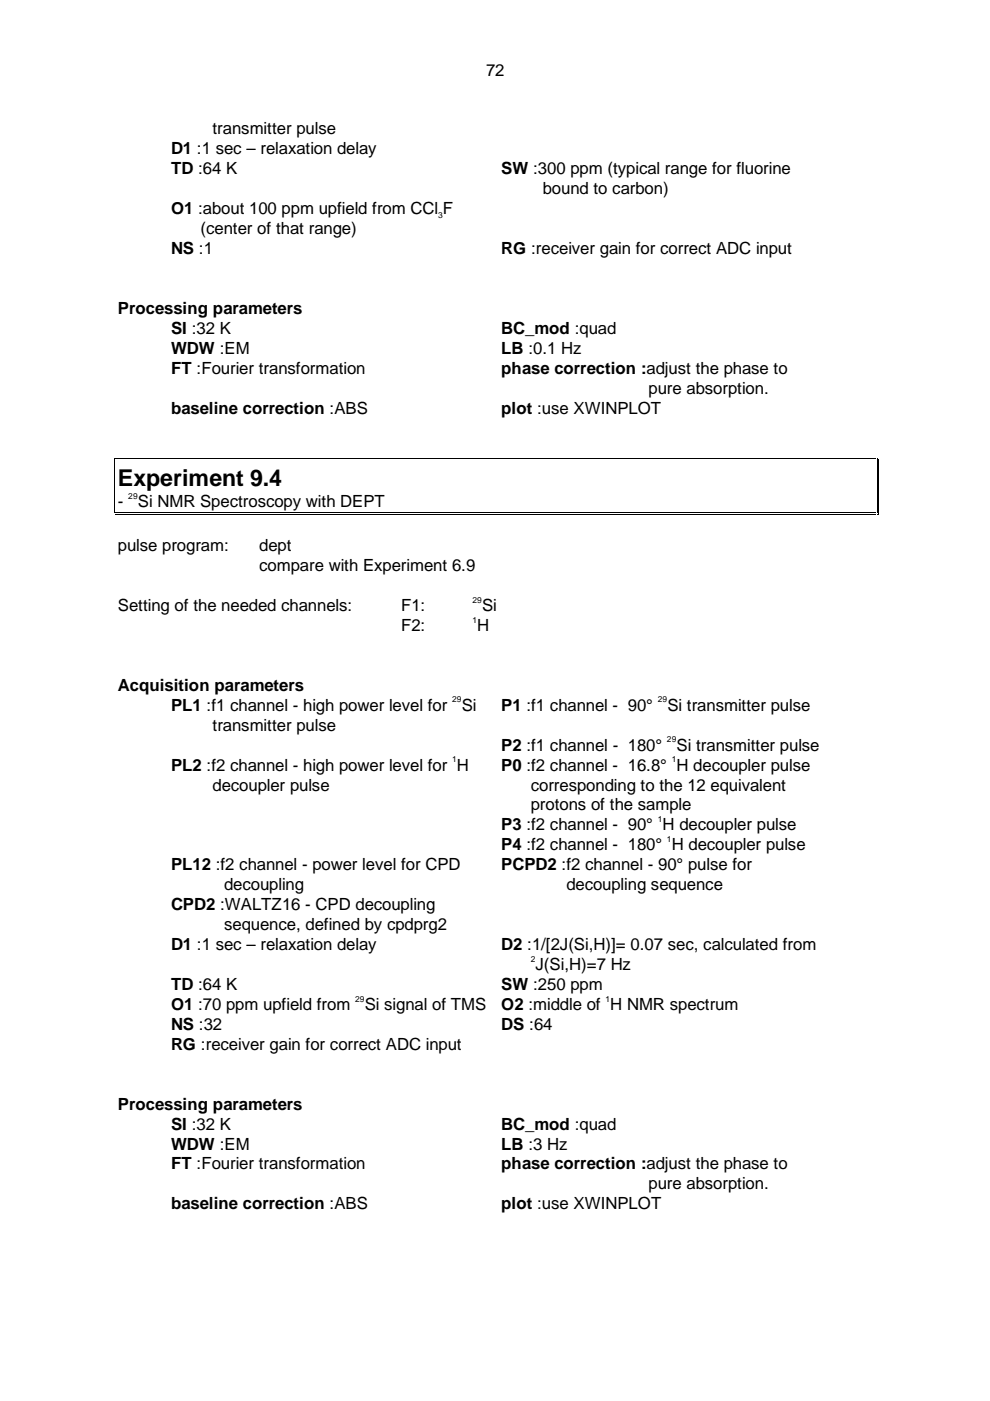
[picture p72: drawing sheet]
<svg xmlns="http://www.w3.org/2000/svg" width="210mm" height="297mm" viewBox="0 0 210 297" stroke-linecap="round" stroke-linejoin="round" font-family="sans-serif">
<defs><g id="words">
<text font-size="4.9" x="25" y="103">Experiment 9.4</text>
<g font-size="3.6">
<text x="103.1" y="16.1">72</text>
<text x="45.1" y="28.5">transmitter pulse</text>
<text x="36.3" y="32.7">D1 :1 sec – relaxation delay</text>
<text x="36.3" y="37">TD :64 K</text>
<text x="106.3" y="37">SW :300 ppm (typical range for fluorine</text>
<text x="115.1" y="41.2">bound to carbon)</text>
<text x="36.3" y="45.4">O1 :about 100 ppm upfield from CCl F</text>
<text x="36.3" y="53.9">NS :1</text>
<text x="42.5" y="49.7">(center of that range)</text>
<text x="106.3" y="53.9">RG :receiver gain for correct ADC input</text>
<text x="25" y="66.5">Processing parameters</text>
<text x="36.3" y="70.7">SI :32 K</text>
<text x="106.3" y="70.7">BC_mod :quad</text>
<text x="36.3" y="75">WDW :EM</text>
<text x="106.3" y="75">LB :0.1 Hz</text>
<text x="36.3" y="79.2">FT :Fourier transformation</text>
<text x="106.3" y="79.2">phase correction :adjust the phase to</text>
<text x="137.5" y="83.4">pure absorption.</text>
<text x="36.3" y="87.7">baseline correction :ABS</text>
<text x="106.3" y="87.7">plot :use XWINPLOT</text>
<text x="25" y="107.6">-</text>
<text x="29.2" y="107.6">Si NMR Spectroscopy with DEPT</text>
<text x="25" y="116.9">pulse program:</text>
<text x="55" y="116.9">dept</text>
<text x="55" y="121.1">compare with Experiment 6.9</text>
<text x="25" y="129.6">Setting of the needed channels:</text>
<text x="85" y="129.6">F1:</text>
<text x="102.2" y="129.6">Si</text>
<text x="85" y="133.8">F2:</text>
<text x="101.2" y="133.8">H</text>
<text x="25" y="146.4">Acquisition parameters</text>
<text x="36.3" y="150.7">PL1 :f1 channel - high power level for</text>
<text x="45.1" y="154.9">transmitter pulse</text>
<text x="97.9" y="150.7">Si</text>
<text x="106.3" y="150.7">P1 :f1 channel - 90°</text>
<text x="141.5" y="150.7">Si transmitter pulse</text>
<text x="106.3" y="159.1">P2 :f1 channel - 180°</text>
<text x="143.4" y="159.1">Si transmitter pulse</text>
<text x="36.3" y="163.4">PL2 :f2 channel - high power level for H</text>
<text x="45.1" y="167.6">decoupler pulse</text>
<text x="106.3" y="163.4">P0 :f2 channel - 16.8° H decoupler pulse</text>
<text x="112.5" y="167.6">corresponding to the 12 equivalent</text>
<text x="112.5" y="171.8">protons of the sample</text>
<text x="106.3" y="176.1">P3 :f2 channel - 90° H decoupler pulse</text>
<text x="36.3" y="184.5">PL12 :f2 channel - power level for CPD</text>
<text x="106.3" y="184.5">PCPD2 :f2 channel - 90° pulse for</text>
<text x="106.3" y="180.3">P4 :f2 channel - 180° H decoupler pulse</text>
<text x="47.5" y="188.8">decoupling</text>
<text x="120.1" y="188.8">decoupling sequence</text>
<text x="36.3" y="193">CPD2 :WALTZ16 - CPD decoupling</text>
<text x="47.5" y="197.2">sequence, defined by cpdprg2</text>
<text x="36.3" y="201.5">D1 :1 sec – relaxation delay</text>
<text x="106.3" y="201.5">D2 :1/[2J(Si,H)]= 0.07 sec, calculated from</text>
<text x="36.3" y="209.9">TD :64 K</text>
<text x="106.3" y="209.9">SW :250 ppm</text>
<text x="113.6" y="205.7">J(Si,H)=7 Hz</text>
<text x="36.3" y="214.2">O1 :70 ppm upfield from</text>
<text x="77.3" y="214.2">Si signal of TMS</text>
<text x="106.3" y="214.2">O2 :middle of H NMR spectrum</text>
<text x="36.3" y="218.4">NS :32</text>
<text x="106.3" y="218.4">DS :64</text>
<text x="36.3" y="222.6">RG :receiver gain for correct ADC input</text>
<text x="25" y="235.3">Processing parameters</text>
<text x="36.3" y="239.5">SI :32 K</text>
<text x="106.3" y="239.5">BC_mod :quad</text>
<text x="36.3" y="243.7">WDW :EM</text>
<text x="106.3" y="243.7">LB :3 Hz</text>
<text x="36.3" y="248">FT :Fourier transformation</text>
<text x="106.3" y="248">phase correction :adjust the phase to</text>
<text x="36.3" y="256.4">baseline correction :ABS</text>
<text x="106.3" y="256.4">plot :use XWINPLOT</text>
<text x="137.5" y="252.2">pure absorption.</text>
</g>
<g font-size="1.8">
<text x="92.9" y="46.3">3</text>
<text x="27.2" y="105.8">29</text>
<text x="100.2" y="127.8">29</text>
<text x="100.2" y="132">1</text>
<text x="95.9" y="148.9">29</text>
<text x="139.5" y="148.9">29</text>
<text x="95.9" y="161.6">1</text>
<text x="141.4" y="157.4">29</text>
<text x="142.4" y="161.6">1</text>
<text x="139.5" y="174.3">1</text>
<text x="141.4" y="178.5">1</text>
<text x="112.5" y="203.9">2</text>
<text x="75.3" y="212.4">29</text>
<text x="128.4" y="212.4">1</text>
</g>
</g></defs>
<path d="M24.2 97.2h.2v.1h-.2zM185.9 97.2h.1v.1h-.1zM24.2 108.7h.2v.1h-.2zM185.9 108.9h.4v.2h-.4zM185.9 108.7h.1v.1h-.1zM186.1 108.7h.2v.4h-.2z" fill="#000"/>
<path d="M24.3 97.4v6.6M24.5 97.2h161.3M185.9 97.4v6.6M186.2 97.4v6.6M24.3 104.1v4.5M24.5 108.8h161.3M24.5 109h161.3M185.9 104.1v4.5M186.2 104.1v4.5" fill="none" stroke="#000" stroke-width=".21"/>
<use href="#words"/>
</svg>
